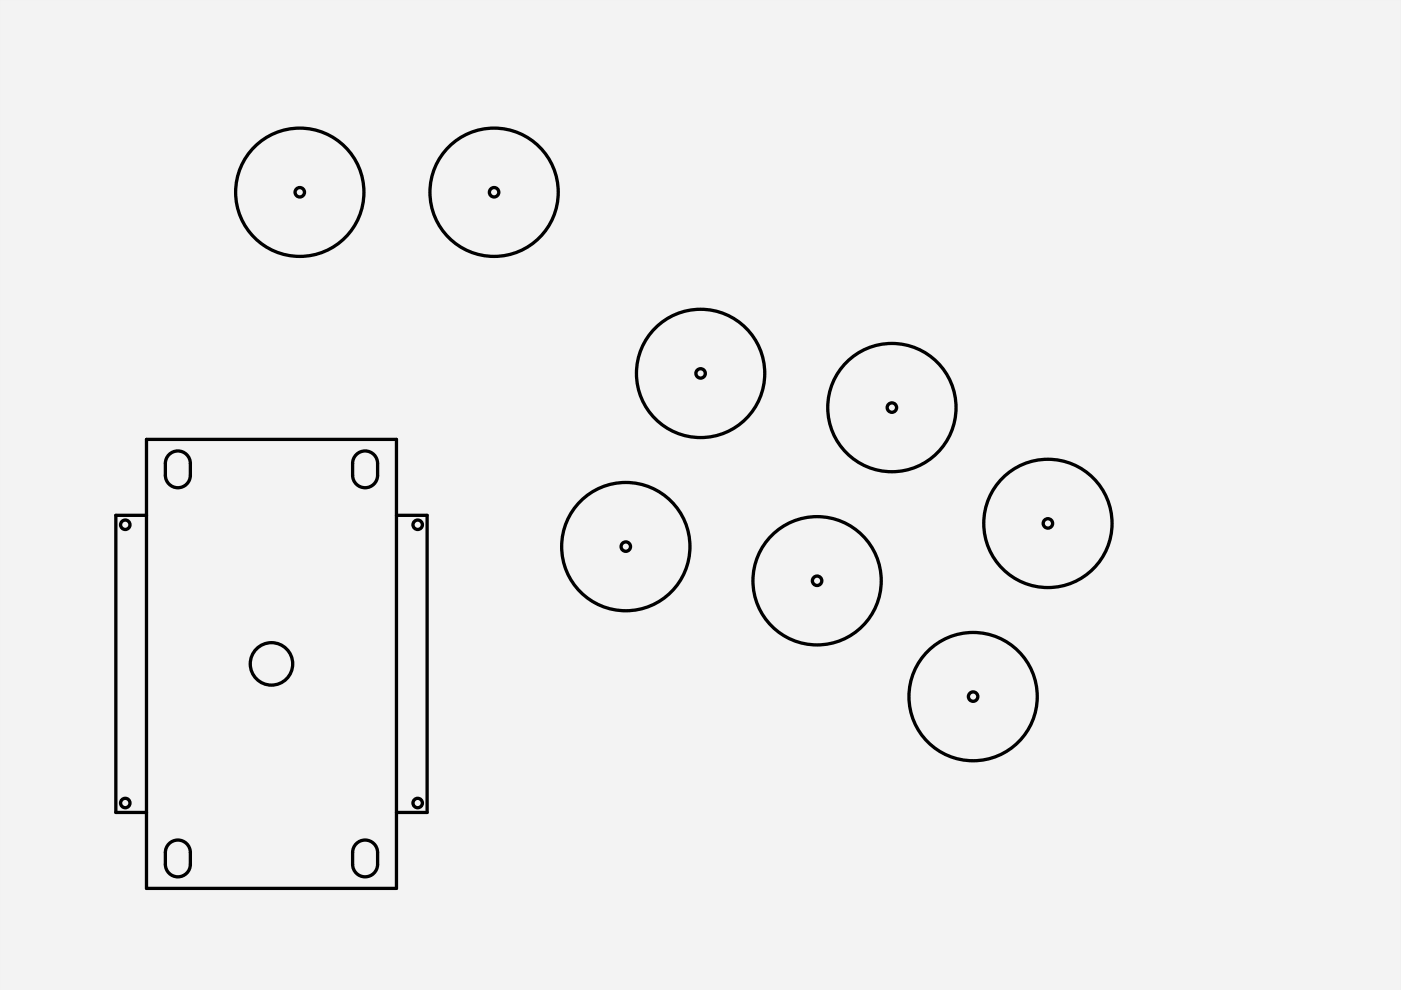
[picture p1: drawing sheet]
<svg xmlns="http://www.w3.org/2000/svg" width="297mm" height="210mm" viewBox="0 0 297 210" stroke-linecap="round" stroke-linejoin="round" font-family="sans-serif">
<path d="M0 0h297v210h-297z" fill-rule="evenodd" fill="#f1f3f5"/>
<path d="M0 0h297v210h-297zM0 0v210h297v-210z" fill="#000"/>
<g fill="#f1f3f5">
<path d="M31.1 93.2h53v16.1h6.5v63h-6.5v16.1h-53v-16.1h-6.5v-63h6.5z" fill-rule="evenodd"/>
<path d="M31.1 93.2h53v95.2h-53z" fill-rule="evenodd"/>
<path d="M84.1 109.3h6.5v63h-6.5z" fill-rule="evenodd"/>
<path d="M24.6 109.3h6.5v63h-6.5z" fill-rule="evenodd"/>
<path d="M36.1 178.7a2.65 2.65 0 0 1 2.8-.3 2.65 2.65 0 0 1 1.5 2.4v2.5a2.65 2.65 0 0 1-2.7 2.6 2.65 2.65 0 0 1-2.6-2.6v-2.5a2.64 2.64 0 0 1 1-2.1z" fill-rule="evenodd"/>
<path d="M75.8 178.7a2.65 2.65 0 0 1 2.8-.3 2.65 2.65 0 0 1 1.5 2.4v2.5a2.65 2.65 0 0 1-2.7 2.6 2.65 2.65 0 0 1-2.6-2.6v-2.5a2.64 2.64 0 0 1 1-2.1z" fill-rule="evenodd"/>
<path d="M36.1 96.2a2.65 2.65 0 0 1 2.8-.3 2.65 2.65 0 0 1 1.5 2.4v2.5a2.65 2.65 0 0 1-2.7 2.6 2.65 2.65 0 0 1-2.6-2.6v-2.5a2.64 2.64 0 0 1 1-2.1z" fill-rule="evenodd"/>
<path d="M75.8 96.2a2.65 2.65 0 0 1 2.8-.3 2.65 2.65 0 0 1 1.5 2.4v2.5a2.65 2.65 0 0 1-2.7 2.6 2.65 2.65 0 0 1-2.6-2.6v-2.5a2.64 2.64 0 0 1 1-2.1z" fill-rule="evenodd"/>
<circle cx="206.3" cy="147.7" r="13.6"/>
<circle cx="189.1" cy="86.4" r="13.6"/>
<circle cx="104.8" cy="40.8" r="13.6"/>
<circle cx="132.7" cy="115.9" r="13.6"/>
<circle cx="63.6" cy="40.8" r="13.6"/>
<circle cx="173.2" cy="123.1" r="13.6"/>
<circle cx="222.2" cy="111" r="13.6"/>
<circle cx="148.5" cy="79.2" r="13.6"/>
<circle cx="57.6" cy="140.8" r="4.5"/>
<circle cx="88.6" cy="170.3" r="1"/>
<circle cx="222.2" cy="111" r="1"/>
<circle cx="88.6" cy="111.3" r="1"/>
<circle cx="132.7" cy="115.9" r="1"/>
<circle cx="206.3" cy="147.7" r="1"/>
<circle cx="173.2" cy="123.1" r="1"/>
<circle cx="26.6" cy="111.3" r="1"/>
<circle cx="104.8" cy="40.8" r="1"/>
<circle cx="148.5" cy="79.2" r="1"/>
<circle cx="26.6" cy="170.3" r="1"/>
<circle cx="189.1" cy="86.4" r="1"/>
<circle cx="63.6" cy="40.8" r="1"/>
</g>
<g fill="none" stroke="#000" stroke-width=".7">
<path d="M31.1 93.2h53v95.2h-53zM36.1 96.2a2.65 2.65 0 0 1 2.8-.3 2.65 2.65 0 0 1 1.5 2.4v2.5a2.65 2.65 0 0 1-2.7 2.6 2.65 2.65 0 0 1-2.6-2.6v-2.5a2.64 2.64 0 0 1 1-2.1zM75.8 96.2a2.65 2.65 0 0 1 2.8-.3 2.65 2.65 0 0 1 1.5 2.4v2.5a2.65 2.65 0 0 1-2.7 2.6 2.65 2.65 0 0 1-2.6-2.6v-2.5a2.64 2.64 0 0 1 1-2.1zM31.1 109.3h-6.5v63h6.5M84.1 109.3h6.5v63h-6.5M36.1 178.7a2.65 2.65 0 0 1 2.8-.3 2.65 2.65 0 0 1 1.5 2.4v2.5a2.65 2.65 0 0 1-2.7 2.6 2.65 2.65 0 0 1-2.6-2.6v-2.5a2.64 2.64 0 0 1 1-2.1zM75.8 178.7a2.65 2.65 0 0 1 2.8-.3 2.65 2.65 0 0 1 1.5 2.4v2.5a2.65 2.65 0 0 1-2.7 2.6 2.65 2.65 0 0 1-2.6-2.6v-2.5a2.64 2.64 0 0 1 1-2.1z"/>
<circle cx="63.6" cy="40.8" r="13.6"/>
<circle cx="63.6" cy="40.8" r="1"/>
<circle cx="104.8" cy="40.8" r="13.6"/>
<circle cx="104.8" cy="40.8" r="1"/>
<circle cx="148.5" cy="79.2" r="13.6"/>
<circle cx="148.5" cy="79.2" r="1"/>
<circle cx="189.1" cy="86.4" r="13.6"/>
<circle cx="189.1" cy="86.4" r="1"/>
<circle cx="26.6" cy="111.3" r="1"/>
<circle cx="88.6" cy="111.3" r="1"/>
<circle cx="132.7" cy="115.9" r="13.6"/>
<circle cx="132.7" cy="115.9" r="1"/>
<circle cx="222.2" cy="111" r="13.6"/>
<circle cx="222.2" cy="111" r="1"/>
<circle cx="173.2" cy="123.1" r="13.6"/>
<circle cx="173.2" cy="123.1" r="1"/>
<circle cx="57.6" cy="140.8" r="4.5"/>
<circle cx="206.3" cy="147.7" r="13.6"/>
<circle cx="206.3" cy="147.7" r="1"/>
<circle cx="26.6" cy="170.3" r="1"/>
<circle cx="88.6" cy="170.3" r="1"/>
</g>
</svg>
